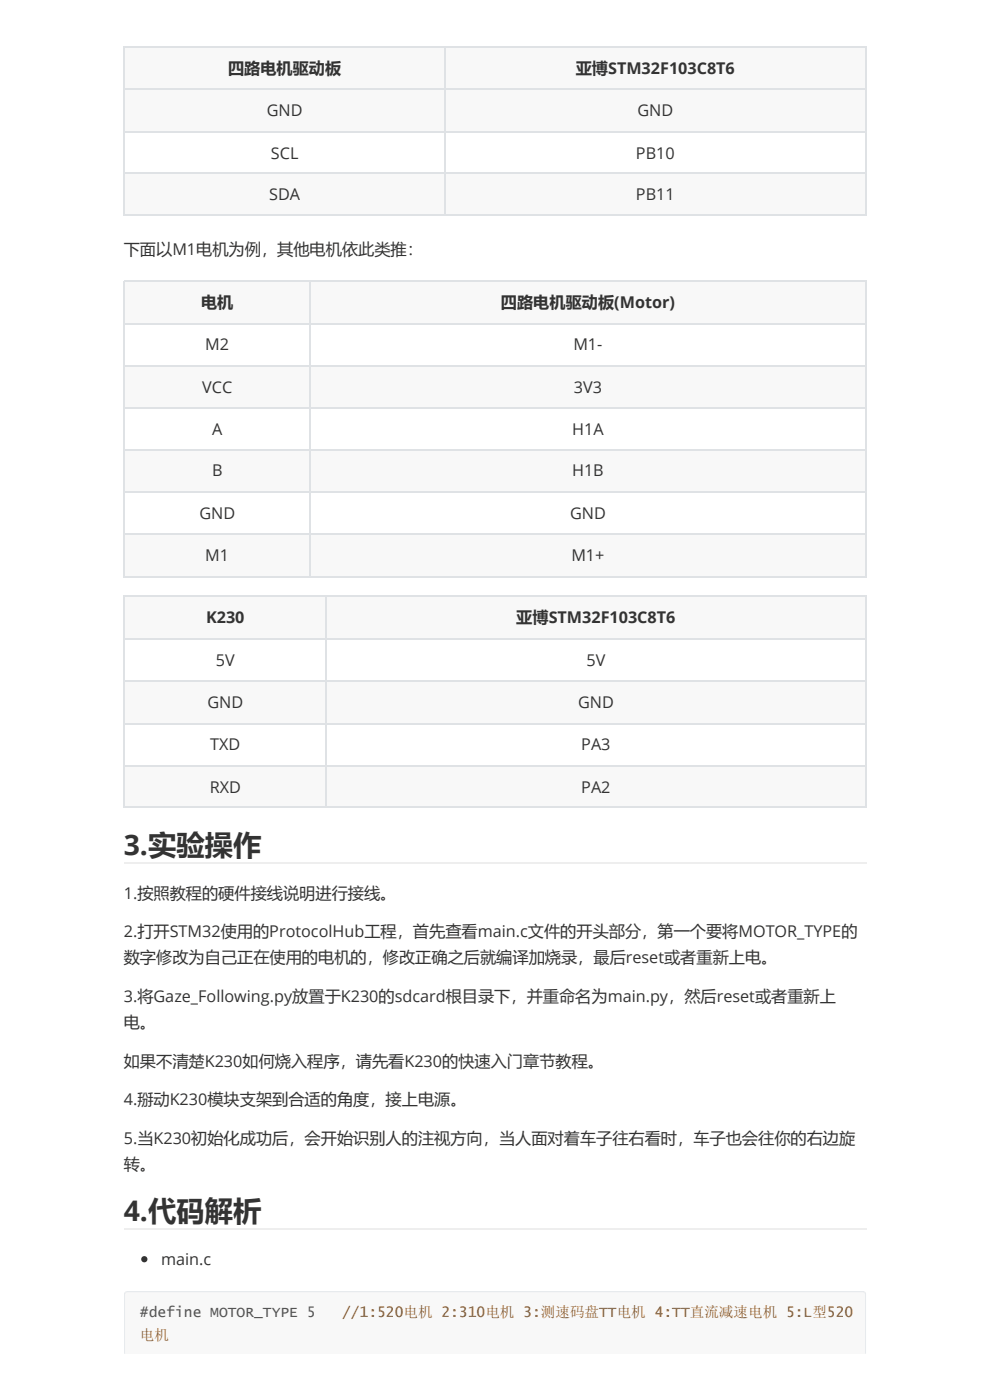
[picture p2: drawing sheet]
<svg xmlns="http://www.w3.org/2000/svg" width="210mm" height="297mm" viewBox="0 0 210 297" stroke-linecap="round" stroke-linejoin="round" font-family="sans-serif">
<defs><g id="words">
<g font-size="6" fill="#333">
<text x="26.3" y="181.6">3.实验操作</text>
<text x="26.3" y="259.4">4.代码解析</text>
</g>
<g font-size="3.4" fill="#333">
<text x="48.4" y="15.7">四路电机驱动板</text>
<text x="122.3" y="15.7">亚博STM32F103C8T6</text>
<text x="56.7" y="24.7">GND</text>
<text x="135.4" y="24.7">GND</text>
<text x="57.5" y="33.7">SCL</text>
<text x="135.1" y="33.7">PB10</text>
<text x="57.2" y="42.4">SDA</text>
<text x="135.1" y="42.4">PB11</text>
<text x="26.3" y="54.1">下面以M1电机为例，其他电机依此类推：</text>
<text x="42.7" y="65.4">电机</text>
<text x="106.4" y="65.4">四路电机驱动板(Motor)</text>
<text x="43.6" y="74.4">M2</text>
<text x="121.8" y="74.4">M1-</text>
<text x="42.9" y="83.4">VCC</text>
<text x="121.9" y="83.4">3V3</text>
<text x="45" y="92.4">A</text>
<text x="121.5" y="92.4">H1A</text>
<text x="45" y="101.2">B</text>
<text x="121.5" y="101.2">H1B</text>
<text x="42.3" y="110.2">GND</text>
<text x="121" y="110.2">GND</text>
<text x="43.6" y="119.2">M1</text>
<text x="121.3" y="119.2">M1+</text>
<text x="43.7" y="132.4">K230</text>
<text x="109.6" y="132.4">亚博STM32F103C8T6</text>
<text x="45.8" y="141.4">5V</text>
<text x="124.5" y="141.4">5V</text>
<text x="44" y="150.4">GND</text>
<text x="122.7" y="150.4">GND</text>
<text x="44.6" y="159.4">TXD</text>
<text x="123.4" y="159.4">PA3</text>
<text x="44.5" y="168.4">RXD</text>
<text x="123.4" y="168.4">PA2</text>
<text x="26.3" y="190.9">1.按照教程的硬件接线说明进行接线。</text>
<text x="26.3" y="199.1">2.打开STM32使用的ProtocolHub工程，首先查看main.c文件的开头部分，第一个要将MOTOR_TYPE的</text>
<text x="26.3" y="204.6">数字修改为自己正在使用的电机的，修改正确之后就编译加烧录，最后reset或者重新上电。</text>
<text x="26.3" y="212.8">3.将Gaze_Following.py放置于K230的sdcard根目录下，并重命名为main.py，然后reset或者重新上</text>
<text x="26.3" y="218.4">电。</text>
<text x="26.3" y="226.6">如果不清楚K230如何烧入程序，请先看K230的快速入门章节教程。</text>
<text x="26.3" y="234.8">4.掰动K230模块支架到合适的角度，接上电源。</text>
<text x="26.3" y="243">5.当K230初始化成功后，会开始识别人的注视方向，当人面对着车子往右看时，车子也会往你的右边旋</text>
<text x="26.3" y="248.5">转。</text>
<text x="34.2" y="268.6">main.c</text>
</g>
<text font-size="3.1" fill="#555" x="29.7" y="279.8">#define MOTOR_TYPE 5</text>
<g font-size="3.1" fill="#a50">
<text x="72.6" y="279.8">//1:520电机 2:310电机 3:测速码盘TT电机 4:TT直流减速电机 5:L型520</text>
<text x="29.7" y="284.5">电机</text>
</g>
</g></defs>
<g fill="#f8f8f8">
<path d="M26.5 10.1h68v8.8h-68z"/>
<path d="M94.5 10.1h89.5v8.8h-89.5z"/>
<path d="M26.5 18.9h68v9h-68z"/>
<path d="M94.5 18.9h89.5v9h-89.5z"/>
<path d="M26.5 36.9h68v9h-68z"/>
<path d="M94.5 36.9h89.5v9h-89.5z"/>
</g>
<path d="M26.3 10h157.7M26.3 19h157.7M26.4 9.9v36M94.4 9.9v36M183.8 9.9v36M26.3 28h157.7M26.3 36.7h157.7M26.3 45.7h157.7" fill="none" stroke="#dfe2e5" stroke-width=".26"/>
<g fill="#f8f8f8">
<path d="M26.5 59.9h39.5v8.7h-39.5z"/>
<path d="M66 59.9h118v8.7h-118z"/>
<path d="M26.5 77.6h39.5v9h-39.5z"/>
<path d="M66 77.6h118v9h-118z"/>
<path d="M26.5 95.6h39.5v9h-39.5z"/>
<path d="M66 95.6h118v9h-118z"/>
<path d="M26.5 113.3h39.5v9h-39.5z"/>
<path d="M66 113.3h118v9h-118z"/>
</g>
<path d="M26.3 59.8h157.7M26.4 59.6v63M65.8 59.6v63M183.8 59.6v63M26.3 77.7h157.7M26.5 68.7h39.2M66 68.7h117.7M26.3 86.7h157.7M26.3 95.5h157.7M26.3 104.5h157.7M26.3 113.5h157.7M26.3 122.5h157.7" fill="none" stroke="#dfe2e5" stroke-width=".26"/>
<g fill="#f8f8f8">
<path d="M26.5 126.8h42.6v9h-42.6z"/>
<path d="M69.1 126.8h114.9v9h-114.9z"/>
<path d="M26.5 144.6h42.6v8.9h-42.6z"/>
<path d="M69.1 144.6h114.9v8.9h-114.9z"/>
<path d="M26.5 162.5h42.6v9h-42.6z"/>
<path d="M69.1 162.5h114.9v9h-114.9z"/>
</g>
<path d="M26.3 126.7h157.7M26.4 126.6v44.9M26.5 135.7h42.6M69.3 126.6v44.9M69.4 135.7h114.3M183.8 126.6v44.9M26.3 144.7h157.7M26.3 153.7h157.7M26.3 162.7h157.7M26.3 171.4h157.7" fill="none" stroke="#dfe2e5" stroke-width=".26"/>
<path d="M26.3 183.3h157.7M26.3 261.1h157.7" fill="none" stroke="#eee" stroke-width=".26"/>
<circle cx="30.6" cy="267.4" r=".66" fill="#333"/>
<path d="M26.6 274.5l.5-.2h156.1a.66 .66 0 0 1 .6 .7v12.6h-157.4v-12.6z" fill="#f8f8f8"/>
<g fill="#e7eaed">
<path d="M26.3 274.2h157.7v.6h-157.7z"/>
<path d="M183.4 274.2h.6v13.4h-.6z"/>
<path d="M26.3 274.2h.6v13.4h-.6z"/>
</g>
<path d="M27.6 276.6h155.1v11h-155.1z" fill="#f8f8f8"/>
<use href="#words"/>
</svg>
